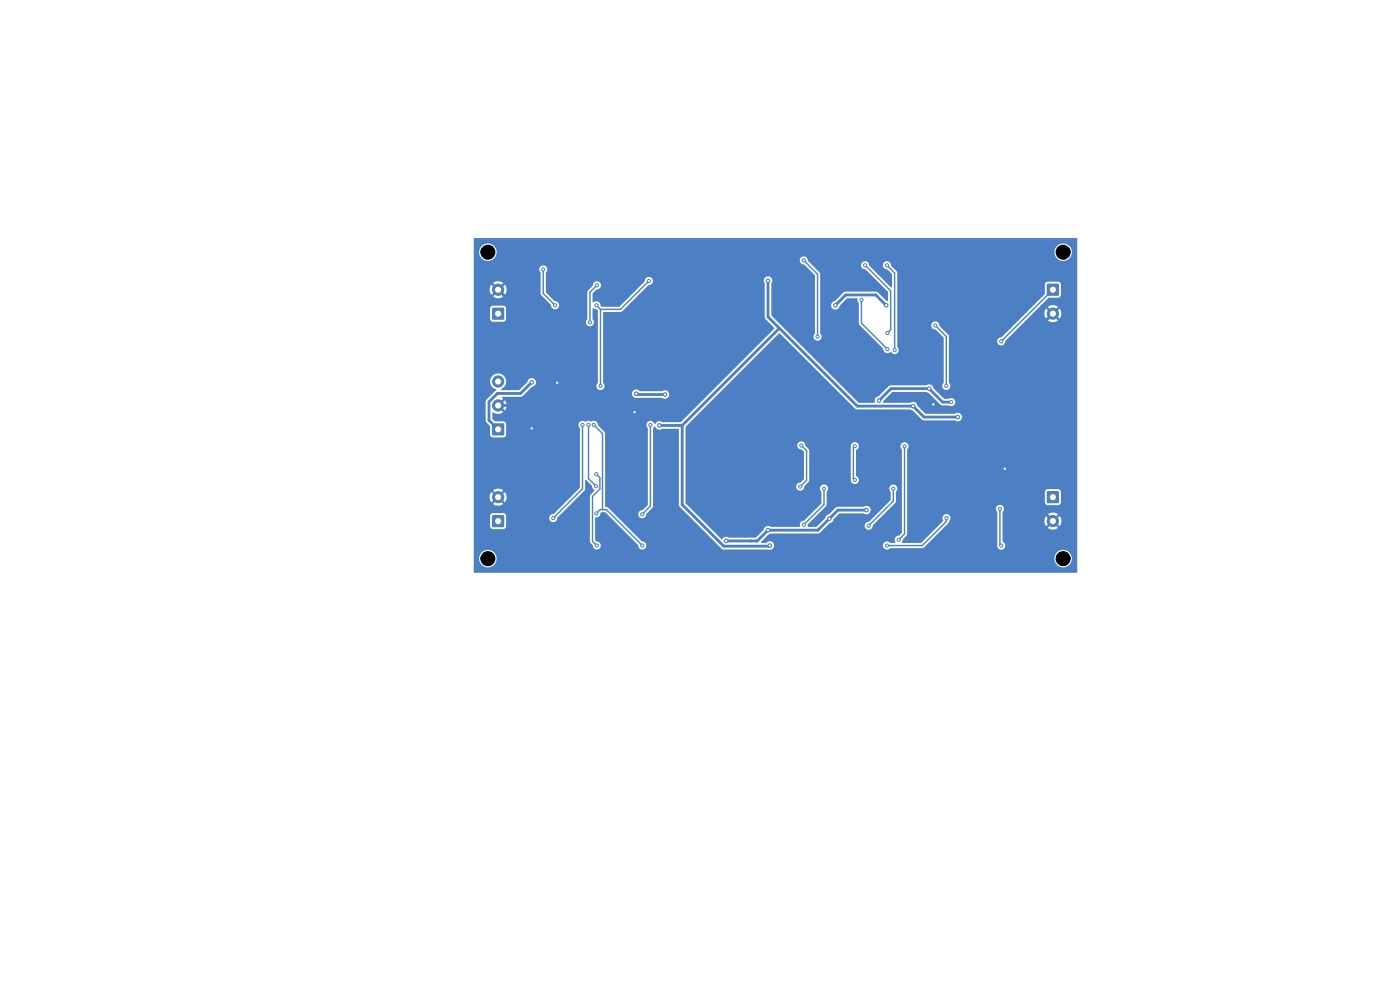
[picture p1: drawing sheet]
<svg xmlns="http://www.w3.org/2000/svg" width="297mm" height="210mm" viewBox="0 0 297 210" stroke-linecap="round" stroke-linejoin="round" font-family="sans-serif">
<g fill="#4d7fc4">
<path d="M104.4 89.9h2.5v2.4h-2.5z"/>
<path d="M104.4 109.3h2.5v2.5h-2.5z"/>
<path d="M222.1 60.2h2.5v2.5h-2.5z"/>
<path d="M104.4 65.3h2.5v2.5h-2.5z"/>
<path d="M222.1 104.2h2.5v2.5h-2.5z"/>
<circle cx="105.7" cy="86" r="1.3"/>
<circle cx="105.7" cy="80.9" r="1.3"/>
<circle cx="105.7" cy="105.5" r="1.3"/>
<circle cx="223.4" cy="66.5" r="1.3"/>
<circle cx="105.7" cy="61.5" r="1.3"/>
<circle cx="223.4" cy="110.5" r="1.3"/>
<circle cx="123.6" cy="90.1" r=".45"/>
<circle cx="117.4" cy="109.9" r=".45"/>
<circle cx="170.5" cy="111.3" r=".45"/>
<circle cx="174.8" cy="103.6" r=".45"/>
<circle cx="162.9" cy="59.5" r=".5"/>
<circle cx="203.2" cy="88.5" r=".5"/>
<circle cx="139.9" cy="90.3" r=".5"/>
<circle cx="163.3" cy="115.7" r=".5"/>
<circle cx="112.8" cy="81.1" r=".5"/>
<circle cx="193.7" cy="86.2" r=".5"/>
<circle cx="198" cy="85.8" r=".5"/>
<circle cx="213.2" cy="99.4" r=".5"/>
<circle cx="112.8" cy="90.9" r=".5"/>
<circle cx="118.2" cy="81.2" r=".5"/>
<circle cx="134.6" cy="87.4" r=".5"/>
<circle cx="141.1" cy="83.7" r=".5"/>
<circle cx="201.8" cy="85.3" r=".45"/>
<circle cx="197.1" cy="82.4" r=".5"/>
<circle cx="186.5" cy="85" r=".5"/>
<circle cx="135" cy="83.5" r=".5"/>
<circle cx="126.6" cy="60.5" r=".45"/>
<circle cx="125.2" cy="68.4" r=".45"/>
<circle cx="188" cy="64.8" r=".5"/>
<circle cx="177.2" cy="64.8" r=".5"/>
<circle cx="182.8" cy="63.6" r=".45"/>
<circle cx="188.3" cy="74.1" r=".45"/>
<circle cx="200.8" cy="109.9" r=".45"/>
<circle cx="188.2" cy="115.7" r=".45"/>
<circle cx="136.2" cy="109.1" r=".45"/>
<circle cx="138" cy="90.1" r=".45"/>
<circle cx="184.3" cy="111.5" r=".45"/>
<circle cx="189.5" cy="103.7" r=".45"/>
<circle cx="115.2" cy="57.2" r=".45"/>
<circle cx="117.8" cy="64.8" r=".45"/>
<circle cx="183.8" cy="108.2" r=".5"/>
<circle cx="154" cy="114.8" r=".5"/>
<circle cx="175.9" cy="110" r=".5"/>
<circle cx="162.9" cy="112.5" r=".5"/>
<circle cx="170" cy="94.5" r=".45"/>
<circle cx="169.8" cy="103.2" r=".45"/>
<circle cx="200.8" cy="81.9" r=".45"/>
<circle cx="198.4" cy="69" r=".45"/>
<circle cx="188.3" cy="70.6" r=".45"/>
<circle cx="183.5" cy="56.3" r=".45"/>
<circle cx="124.8" cy="90.1" r=".45"/>
<circle cx="126.5" cy="103.1" r=".45"/>
<circle cx="126.6" cy="115.7" r=".45"/>
<circle cx="126.5" cy="100.6" r=".45"/>
<circle cx="212.1" cy="107.9" r=".45"/>
<circle cx="212.4" cy="115.7" r=".45"/>
<circle cx="212.4" cy="72.4" r=".45"/>
<circle cx="137.6" cy="59.6" r=".45"/>
<circle cx="126.5" cy="64.8" r=".45"/>
<circle cx="127.4" cy="81.9" r=".45"/>
<circle cx="181.3" cy="101.8" r=".45"/>
<circle cx="181.3" cy="94.6" r=".45"/>
<circle cx="173.4" cy="71.4" r=".45"/>
<circle cx="170.5" cy="55.2" r=".45"/>
<circle cx="136.3" cy="115.7" r=".45"/>
<circle cx="126.5" cy="108.9" r=".45"/>
<circle cx="126" cy="90.1" r=".45"/>
<circle cx="188.2" cy="56.3" r=".45"/>
<circle cx="189.8" cy="74.3" r=".45"/>
<circle cx="191.9" cy="94.7" r=".45"/>
<circle cx="190.7" cy="114.5" r=".45"/>
</g>
<g fill="none" stroke="#4d7fc4" stroke-width=".3">
<path d="M115.2 57.2v5.1l2.6 2.5M137.6 59.6l-6 6h-4.2M170.5 55.2l2.9 3v13.2M183.5 56.3l5.4 5.4v8.2l-.6 .7M188.2 56.3l1.6 1.6v16.4M126.5 64.8l.9 .8M126.6 60.5l-1.5 1.5v6.4M127.4 65.6v16.3M182.8 63.6v5l5.5 5.5M198.4 69l2.4 2.4v10.5M223.4 61.5l-11 10.9M123.6 90.1v13.6l-6.2 6.2"/>
<path d="M124.8 90.1v11.4l1.7 1.6M126 90.1l1.8 1.9v16.1M138 90.1v17.2l-1.8 1.8M170 94.5l1.1 1.1v6.3l-1.3 1.3M181.3 94.6l-.3 .3v6.6l.3 .3M191.9 94.7v18.6l-1.2 1.2M126.5 100.6l.8 .7v2.4l-1.6 1.6v9.5l.9 .9M126.5 108.9l.8-.8h1.3l7.7 7.6M174.8 103.6v3.4l-4.3 4.3M189.5 103.7v2.6l-5.2 5.2M200.8 109.9v.7l-5.1 5.1h-7.5M212.1 107.9v7.6l.3 .2"/>
</g>
<g fill="none" stroke="#4d7fc4" stroke-width=".6">
<path d="M162.9 59.5v7.7l2.4 2.4M105.7 61.5l2.1 2.1v7.2l16.7 16.6h10.1M165.3 69.6l16.6 16.6h11.8l2.3 2.3h7.2M165.3 69.6l-20.6 20.7M177.2 64.8l2.2-2.2h6.4l2.2 2.2M223.4 66.5l-10.2 10.2v23.7l10.2 10.1M112.8 81.1l-2.4 2.4h-4.9l-1.8 1.7v3.9l2 2M120.3 83.3l-7.5 7.6-4.9-4.9h-2.2M135 83.5l.1 .2h6M139.9 90.3h4.8M144.7 90.3v16.7l8.8 8.9h9.7l.1-.2M186.5 85l2.5-2.6h8.1l2.9 2.9h1.8"/>
<path d="M198 85.8l.6 .6h14.6M159.4 114.8h.1M160.4 114.8h.1M183.8 108.2h-6l-4.3 4.3h-10.6l-2.3 2.3h-6.6"/>
</g>
<path d="M100.6 50.5h127.8l.1 .1v70.9h-127.9l-.1-3.1h1.1v.2a1.85 1.85 0 0 0 2 1.8 1.85 1.85 0 0 0 1.8-2h118.3v.2a1.85 1.85 0 0 0 2.8 1.5 1.85 1.85 0 0 0 0-3.2 1.85 1.85 0 0 0-2.8 1.5h-118.3l-.1-.3a1.85 1.85 0 0 0-1.9-1.5 1.85 1.85 0 0 0-1.8 1.8h-1.1v-9h3.5v2.3l.2 .4 .4 .1h2.2l.3-.1 .3-.4v-1.9h9.1v.2a.88 .88 0 0 0 1 .8 .88 .88 0 0 0 .8-1l5.7-5.8 .1-2.1 .3-.1 1.2 1.2 .1 .5 .4 .5-1 1.2v9.7l.7 .8a.87 .87 0 0 0 .9 .9 .87 .87 0 0 0 .8-1 .87 .87 0 0 0-1-.8l-.3-.3v-4.6l.2-.1a.93 .93 0 0 0 1-1l.2-.1h.9l6.9 6.9a.88 .88 0 0 0 .8 1 .88 .88 0 0 0 .9-.9 .88 .88 0 0 0-.9-.9l-5.9-5.8h5.1a.88 .88 0 0 0 .9 .9 .88 .88 0 0 0 .8-.9l1.4-1.6v-16.5l.3-.4h.2a.94 .94 0 0 0 1.5 .5h3.4l.1 .1v16l.2 .4 9 9 9.8 .1a.91 .91 0 0 0 1.2-1h23.1v.2a.89 .89 0 0 0 .6 .8 .89 .89 0 0 0 1-.3l7-.1 5.4-5.4a1.29 1.29 0 0 0 0-1.6 .9 .9 0 0 0-1.2 .1 .9 .9 0 0 0 0 1.2l-4.7 4.7-4-.1 .1-.7 .9-1.1v-5.4h18.9l.3 .8v6.8a.88 .88 0 0 0 .7 1 .88 .88 0 0 0 1-.6 .88 .88 0 0 0-.6-1.1v-4.4h8.9l.1 .7 .2 .5 .9-.8 .3 .3-.7 .9a1.79 1.79 0 0 0 2 0l-.8-.9 .4-.3 .9 .7a1.79 1.79 0 0 0-.1-2l-.8 .8-.4-.4 .8-.9a1.79 1.79 0 0 0-2.1 .1l.8 .8-.3 .4-.9-.8-.3 .9h-8.9v-1.7a.87 .87 0 0 0-.1-1.5 .87 .87 0 0 0-1.3 .7h-18.9v-3.6h29.3v2.3l.2 .4 .3 .2h2.3l.3-.2 .3-.4v-2.3l-.3-.4-.3-.1h-2.3l-.4 .2-.1 .3h-29.3v-8.9a.88 .88 0 0 0 .1-1.3 .88 .88 0 0 0-1.3 0 .88 .88 0 0 0 .1 1.3v17.6l-.5 .6a.96 .96 0 0 0-.9 .5 .96 .96 0 0 0 .1 1h-1.2a.85 .85 0 0 0-.9-.2 .85 .85 0 0 0-.6 .7h-23.1a.94 .94 0 0 0-.7-.8 .94 .94 0 0 0-.9 .4h-1l-.2-.2 1.6-1.6 .5-.2h10.1l.3-.2 1.6-1.6h7.9a.88 .88 0 0 0 .9 1 .88 .88 0 0 0 .9-1l4.8-4.8 .1-2.2a.88 .88 0 0 0 .1-1.3 .88 .88 0 0 0-1.3 0 .88 .88 0 0 0 .1 1.3l-.1 1.7-4.6 4.6a.85 .85 0 0 0-.9 .7h-7.9l.6-.5a.97 .97 0 0 0 .8-.8l1.2-1.2h5.1a.92 .92 0 0 0 1.2-.1 .92 .92 0 0 0 0-1.2 .92 .92 0 0 0-1.2-.1h-5.6l-1.8 1.6a.97 .97 0 0 0-.8 .9l-1.8 1.8-1.9-.1 .1-.5 3.9-4 .1-2.9a.87 .87 0 0 0 0-1.3 .87 .87 0 0 0-1.3 .1 .87 .87 0 0 0 .2 1.2l-.1 2.5-3.6 3.6a.98 .98 0 0 0-.9 1.3h-6.3a.94 .94 0 0 0-1.4 .7l-1.7 1.6h-5.7a1.03 1.03 0 0 0-1.5 .4l-7.6-7.6-.1-3.7h23.5v.2a.88 .88 0 0 0 1 .8 .88 .88 0 0 0 .8-1l1-1.2v-6.4l-.8-.9h9.6v7a.89 .89 0 0 0 .7 1 .89 .89 0 0 0 1-.6 .89 .89 0 0 0-.6-1.1v-5.4a.86 .86 0 0 0 .3-1.5 .86 .86 0 0 0-1.4 .6l-9.6-.1a.87 .87 0 0 0-1-.8 .87 .87 0 0 0-.8 .9 .87 .87 0 0 0 1 .8l.5 .5v5.7l-.8 .8a.86 .86 0 0 0-.9 .7h-23.5v-12.6l19.9-19.8 16.2 16.1 11.6 .1 .5 .2 2.2 2 6.8 .1a.91 .91 0 0 0 1.3-.2 .91 .91 0 0 0-.1-1.2 .91 .91 0 0 0-1.2 0h-6.2l-1.8-1.7a.96 .96 0 0 0-1.5-.6h-5.6l-.2-.2 .1-.3 1.9-1.9h7.2l.5 .3 2.6 2.5 1.8 .1a.86 .86 0 0 0 1.3-.8 .86 .86 0 0 0-1.4-.6h-1.1l-2.2-2.2a.96 .96 0 0 0-1.5-.7l-7.7 .1-2.5 2.3a1.02 1.02 0 0 0-.7 1.3h-3.5l-18.4-18.4-.1-6.9a.92 .92 0 0 0 0-1.2 .92 .92 0 0 0-1.3 0 .92 .92 0 0 0-.1 1.2l.1 7.3 1.9 2.1v.2l-19.7 19.8h-4.1a.99 .99 0 0 0-1.4 .5 .96 .96 0 0 0-.9-.7 .96 .96 0 0 0-.9 .6v.5l.2 .5v16.2l-1.1 1.1a.85 .85 0 0 0-.9 .8h-5.1l-1.3-1.3-.6-.2v-15.6l-1.5-1.7a.98 .98 0 0 0-.6-.9 .98 .98 0 0 0-1 .1l-.5-.1-.5 .2a.97 .97 0 0 0-1-.2 .97 .97 0 0 0-.6 .9l.3 .6v12.7l-5.6 5.6a.85 .85 0 0 0-.9 .7h-9.1l-.2-.7-.4-.3h-2.3l-.4 .3-.1 .3h-3.5v-4.1h3.4l.1 .7 .2 .5 .9-.8 .3 .4-.8 .8a1.78 1.78 0 0 0 2.2 0l-.9-.8 .4-.4 .9 .8a1.79 1.79 0 0 0-.1-2.1l-.8 .8-.4-.3 .8-.9a1.79 1.79 0 0 0-2.1 0l.8 .9-.3 .3-.9-.8-.3 .9h-3.4v-20.1h2.5v4l.2 .4 .8 .8v1.8l.1 .3 .5 .3 2.4-.1 .4-.5-.1-2.4-.5-.4-1.9-.1-.5-.5v-1.2l.3-.1a1.79 1.79 0 0 0 2.1-.1l-.9-.8 .4-.3 .9 .7a1.79 1.79 0 0 0-.1-2.1l-.8 .9-.4-.4 .9-.8-.3-.2 .1-.2h3.9l1-.8h22.6v.2a.91 .91 0 0 0 1.1 .8h5.3a.91 .91 0 0 0 1.3-.1 .91 .91 0 0 0-.1-1.3 .91 .91 0 0 0-1.2 0h-4.8a.91 .91 0 0 0-1-.3 .91 .91 0 0 0-.6 .7h-22.6l1.4-1.4a.92 .92 0 0 0 .8-.9 .92 .92 0 0 0-.9-.9 .92 .92 0 0 0-.9 .8l-1.8 1.8h-3.7l-.1-.3a1.73 1.73 0 0 0 .6-2.7 1.73 1.73 0 0 0-2.8 .3 1.73 1.73 0 0 0 1.2 2.6l-2.1 2.1-.2 .4h-2.5v-16.9h23.8v.1a.87 .87 0 0 0 1.3 .7 .87 .87 0 0 0 .1-1.5v-2.1l.1-.1 .8 .2 .2 .3v15.3a.88 .88 0 0 0-.1 1.3 .88 .88 0 0 0 1.3 0 .88 .88 0 0 0-.1-1.3l.1-14.9 4-.2 5.5-5.6a.88 .88 0 0 0 1-.8 .88 .88 0 0 0-.9-1 .88 .88 0 0 0-.8 1l-5.4 5.4h-3.7l-.3-.3a.91 .91 0 0 0-.6-.8 .91 .91 0 0 0-1 .2l-.1-2 .9-.8a.87 .87 0 0 0 .9-.9 .87 .87 0 0 0-1-.9 .87 .87 0 0 0-.8 1l-1.1 1.3v5.7l-.3 .7h-23.8v-2.9h3.5v2.3l.2 .4 .4 .1h2.2l.4-.2 .2-.3v-2.3l-.4-.5-2.5-.1-.4 .3-.1 .3h-3.5v-4.1h3.4l.1 .7 .2 .5 .9-.8 .3 .4-.7 .9a1.79 1.79 0 0 0 2.1-.1l-.9-.8 .4-.4 .9 .8a1.79 1.79 0 0 0-.1-2.1l-.8 .8-.4-.3 .8-.9a1.8 1.8 0 0 0-2.1 0l.8 .9-.3 .3-.9-.8-.3 .9h-3.4v-4.2h13.9l.3 .8v4.6l2.2 2.1a.88 .88 0 0 0 .8 1 .88 .88 0 0 0 .9-.9 .88 .88 0 0 0-1-.8l-1.8-1.9v-4.1a.87 .87 0 0 0-.1-1.5 .87 .87 0 0 0-1.3 .7h-13.9v-3.7h1.1v.2a1.85 1.85 0 0 0 2.7 1.6h65.4l.2 .6 .7 .3 2.3 2.3v12.3a.88 .88 0 0 0-.1 1.3 .88 .88 0 0 0 1.3 0 .88 .88 0 0 0-.1-1.3v-6h2.3a.92 .92 0 0 0 .9 1 .92 .92 0 0 0 1-.9l1.5-1.5h2.2l.3 1v4.5l5.2 5.2a.91 .91 0 0 0 .6 .9 .91 .91 0 0 0 1-.2 .89 .89 0 0 0 1.3 .2 .89 .89 0 0 0 0-1.3v-4.6h7.3a.94 .94 0 0 0 .9 .9l1.7 1.7v9.5a.88 .88 0 0 0-.1 1.3 .88 .88 0 0 0 1.3 0 .88 .88 0 0 0-.1-1.3v-8.8h10.2a.88 .88 0 0 0 .9 1 .88 .88 0 0 0 .9-1l5.9-5.9h2.4l.1 .7 .2 .5 .9-.8 .3 .3-.7 .9a1.79 1.79 0 0 0 2 0l-.8-.9 .4-.3 .9 .7a1.79 1.79 0 0 0-.1-2l-.8 .8-.4-.4 .8-.9a1.79 1.79 0 0 0-2.1 .1l.8 .8-.3 .4-.9-.8-.3 .9h-2.4l3.2-3.2h2.1l.4-.3 .2-.3v-2.3l-.4-.5h-2.5l-.3 .1-.2 .4-.1 2.1-9.2 9.2a.86 .86 0 0 0-.9 .7h-10.2l-.1-1.3-1.9-1.8a.88 .88 0 0 0-.8-1 .88 .88 0 0 0-.9 .8h-7.3v-11.2l-1.3-1.5a.87 .87 0 0 0-.9-.9 .87 .87 0 0 0-.8 1 .87 .87 0 0 0 1 .8l.9 1v2.6l-.1 .2-4.7-4.6a.88 .88 0 0 0-.8-1 .88 .88 0 0 0-.9 .9 .88 .88 0 0 0 .9 .9l4.8 4.7v1.9h-.3l-2.1-1.9h-6.7l-.3 .1-1.9 1.9a.9 .9 0 0 0-.8 .8h-2.3v-6.8l-2.6-2.6a.86 .86 0 0 0-.8-.9 .86 .86 0 0 0-.9 .8h-65.4l.2-.2a1.86 1.86 0 0 0 .9-1.6h118.3v.2a1.85 1.85 0 0 0 2.8 1.5 1.85 1.85 0 0 0 0-3.2 1.85 1.85 0 0 0-2.8 1.5h-118.3l-.1-.3a1.85 1.85 0 0 0-1.9-1.5 1.85 1.85 0 0 0-1.8 1.8h-1.1z" fill="#4d7fc4"/>
<g fill="#fff">
<circle cx="123.6" cy="90.1" r=".22"/>
<circle cx="117.4" cy="109.9" r=".22"/>
<circle cx="170.5" cy="111.3" r=".23"/>
<circle cx="174.8" cy="103.6" r=".22"/>
<circle cx="162.9" cy="59.5" r=".25"/>
<circle cx="203.2" cy="88.5" r=".25"/>
<circle cx="139.9" cy="90.3" r=".25"/>
<circle cx="163.3" cy="115.7" r=".25"/>
<circle cx="112.8" cy="81.1" r=".25"/>
<circle cx="193.7" cy="86.2" r=".25"/>
<circle cx="198" cy="85.8" r=".25"/>
<circle cx="213.2" cy="99.4" r=".25"/>
<circle cx="112.8" cy="90.9" r=".25"/>
<circle cx="118.2" cy="81.2" r=".25"/>
<circle cx="134.6" cy="87.4" r=".25"/>
<circle cx="141.1" cy="83.7" r=".25"/>
<circle cx="201.8" cy="85.3" r=".25"/>
<circle cx="197.1" cy="82.4" r=".25"/>
<circle cx="186.5" cy="85" r=".25"/>
<circle cx="135" cy="83.5" r=".25"/>
<circle cx="126.6" cy="60.5" r=".23"/>
<circle cx="125.2" cy="68.4" r=".22"/>
<circle cx="188" cy="64.8" r=".25"/>
<circle cx="177.2" cy="64.8" r=".25"/>
<circle cx="182.8" cy="63.6" r=".22"/>
<circle cx="188.3" cy="74.1" r=".22"/>
<circle cx="200.8" cy="109.9" r=".23"/>
<circle cx="188.2" cy="115.7" r=".23"/>
<circle cx="136.2" cy="109.1" r=".23"/>
<circle cx="138" cy="90.1" r=".22"/>
<circle cx="184.3" cy="111.5" r=".22"/>
<circle cx="189.5" cy="103.7" r=".22"/>
<circle cx="115.2" cy="57.2" r=".23"/>
<circle cx="117.8" cy="64.8" r=".23"/>
<circle cx="183.8" cy="108.2" r=".25"/>
<circle cx="154" cy="114.8" r=".25"/>
<circle cx="175.9" cy="110" r=".25"/>
<circle cx="162.9" cy="112.5" r=".25"/>
<circle cx="170" cy="94.5" r=".22"/>
<circle cx="169.8" cy="103.2" r=".22"/>
<circle cx="200.8" cy="81.9" r=".23"/>
<circle cx="198.4" cy="69" r=".22"/>
<circle cx="188.3" cy="70.6" r=".22"/>
<circle cx="183.5" cy="56.3" r=".22"/>
<circle cx="124.8" cy="90.1" r=".22"/>
<circle cx="126.5" cy="103.1" r=".23"/>
<circle cx="126.6" cy="115.7" r=".22"/>
<circle cx="126.5" cy="100.6" r=".22"/>
<circle cx="212.1" cy="107.9" r=".23"/>
<circle cx="212.4" cy="115.7" r=".22"/>
<circle cx="212.4" cy="72.4" r=".23"/>
<circle cx="137.6" cy="59.6" r=".23"/>
<circle cx="126.5" cy="64.8" r=".23"/>
<circle cx="127.4" cy="81.9" r=".22"/>
<circle cx="181.3" cy="101.8" r=".22"/>
<circle cx="181.3" cy="94.6" r=".22"/>
<circle cx="173.4" cy="71.4" r=".22"/>
<circle cx="170.5" cy="55.2" r=".23"/>
<circle cx="136.3" cy="115.7" r=".23"/>
<circle cx="126.5" cy="108.9" r=".22"/>
<circle cx="126" cy="90.1" r=".22"/>
<circle cx="188.2" cy="56.3" r=".22"/>
<circle cx="189.8" cy="74.3" r=".22"/>
<circle cx="191.9" cy="94.7" r=".22"/>
<circle cx="190.7" cy="114.5" r=".22"/>
<circle cx="105.7" cy="91.1" r=".65"/>
<circle cx="105.7" cy="86" r=".65"/>
<circle cx="105.7" cy="80.9" r=".65"/>
</g>
<circle cx="225.5" cy="118.5" r="1.6" fill="#000"/>
<g fill="#fff">
<circle cx="105.7" cy="110.5" r=".65"/>
<circle cx="105.7" cy="105.5" r=".65"/>
</g>
<circle cx="103.5" cy="53.5" r="1.6" fill="#000"/>
<g fill="#fff">
<circle cx="223.4" cy="61.5" r=".65"/>
<circle cx="223.4" cy="66.5" r=".65"/>
<circle cx="105.7" cy="66.5" r=".65"/>
<circle cx="105.7" cy="61.5" r=".65"/>
</g>
<g fill="#000">
<circle cx="225.5" cy="53.5" r="1.6"/>
<circle cx="103.5" cy="118.5" r="1.6"/>
</g>
<g fill="#fff">
<circle cx="223.4" cy="105.5" r=".65"/>
<circle cx="223.4" cy="110.5" r=".65"/>
</g>
</svg>
